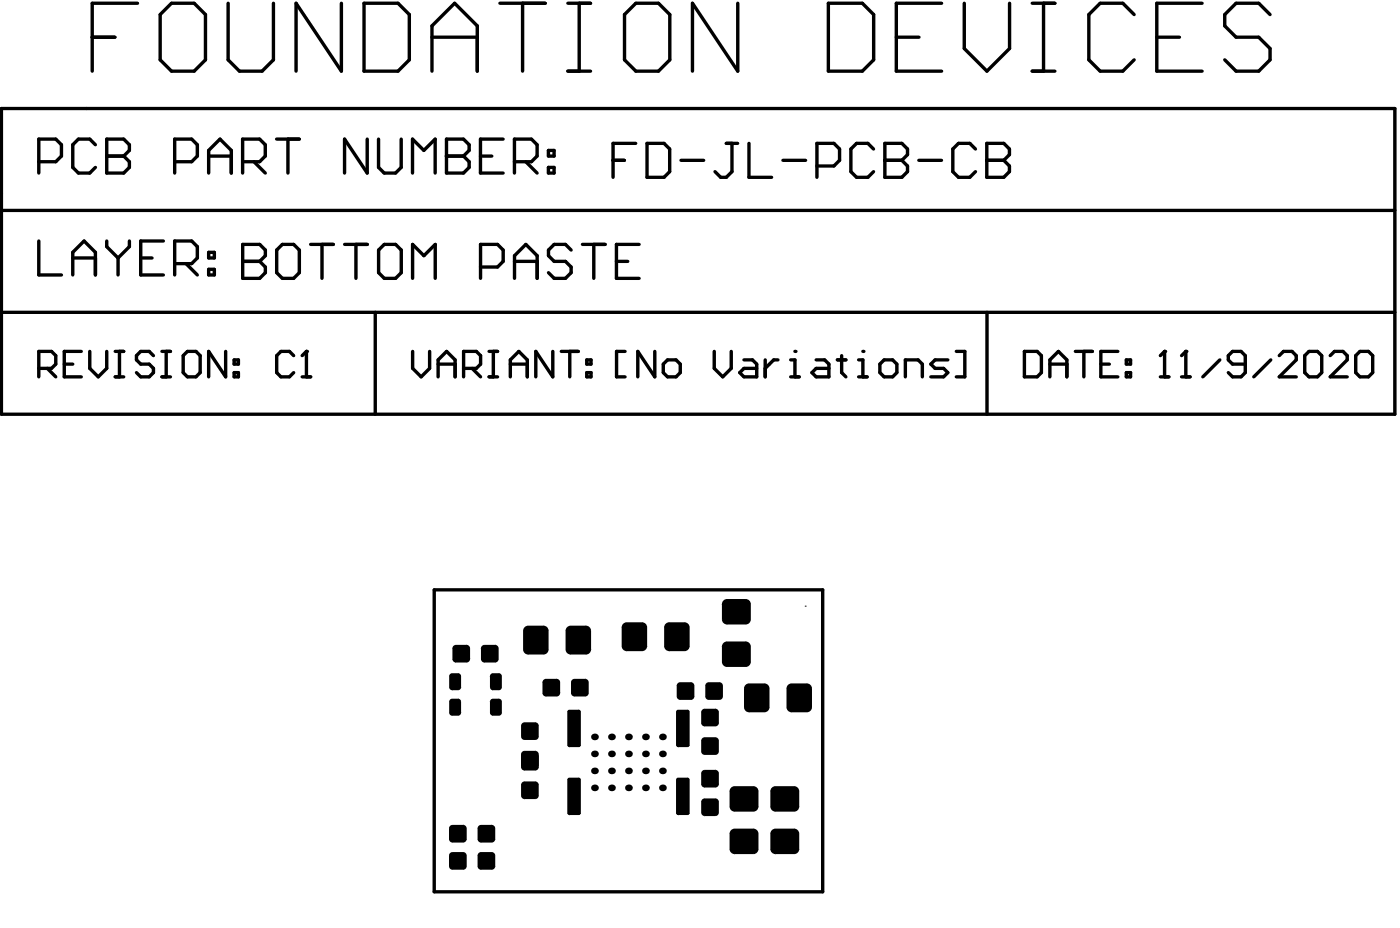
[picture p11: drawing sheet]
<svg xmlns="http://www.w3.org/2000/svg" width="137mm" height="91mm" viewBox="0 0 137 91" stroke-linecap="round" stroke-linejoin="round" font-family="sans-serif">
<g fill="none" stroke="#000" stroke-width=".33">
<path d="M.1 10.6h136.3v29.9h-136.3zM3.8 15.8h1.7l.5-.6v-1.1l-.5-.5h-1.7v3.3M9 3.6h2.2M9.3 14.1l-.5-.5h-1.1l-.6 .5v2.3l.6 .5h1.1l.5-.5M10.4 13.6h1.7l.6 .5v.6l-.6 .5 .6 .6v.6l-.6 .5h-1.7zM10.4 15.2h1.7M13.4 .3h-4.4v6.7M15.7 1.4l1.1-1.1h2.2l1.1 1.1v4.4l-1.1 1.2h-2.2l-1.1-1.2zM17.1 15.8h1.6l.6-.6v-1.1l-.6-.5h-1.6v3.3M20.4 16.9v-2.2l1.1-1.1 1.1 1.1v2.2M20.4 15.2h2.2M22.3 .3v5.5l1.1 1.2h2.2l1.1-1.2v-5.5"/>
<path d="M23.7 15.8h1.7l.5-.6v-1.1l-.5-.5h-1.7v3.3M24.8 15.8l1.1 1.1M27 13.6h2.3M28.2 13.6v3.3M33.4 .3v6.7l-4.5-6.7v6.7M35.6 .3h3.3l1.1 1.1v4.4l-1.1 1.2h-3.3zM35.9 13.6v3.3l-2.2-3.3v3.3M37 13.6v2.8l.6 .5h1.1l.5-.5v-2.8M40.3 16.9v-3.3l1.1 1.1 1.1-1.1v3.3M42.2 3.6h4.5M42.2 7v-4.5l2.2-2.2 2.3 2.2v4.5M43.7 13.6h1.6l.6 .5v.6l-.6 .5 .6 .6v.6l-.6 .5h-1.6z"/>
<path d="M43.7 15.2h1.6M47 15.2h1.1M48.9 .3h4.4M49.2 13.6h-2.2v3.3h2.2M50.3 15.8h1.7l.5-.6v-1.1l-.5-.5h-1.7v3.3M51.1 .3v6.7M51.4 15.8l1.1 1.1M53.6 16.4h.6v.5h-.6zM53.6 14.7h.6v.5h-.6zM55.5 .3h2.2M55.5 7h2.2M56.6 .3v6.7"/>
<path d="M59.9 15.7h1.1M61.1 1.4l1.1-1.1h2.2l1.1 1.1v4.4l-1.1 1.2h-2.2l-1.1-1.2zM62.2 14h-2.3v3.3M63.3 14h1.6l.6 .6v2.2l-.6 .5h-1.6zM66.6 15.7h2.2M71 14h1.1M71.6 14v2.8l-.6 .5h-.5l-.6-.5M72.1 .3v6.7l-4.4-6.7v6.7M73.2 14v3.3h2.2M76.5 15.7h2.3M79.9 16.2h1.6l.6-.5v-1.1l-.6-.6h-1.6v3.3M81 .3h3.3l1.1 1.1v4.4l-1.1 1.2h-3.3z"/>
<path d="M85.4 14.6l-.5-.6h-1.2l-.5 .6v2.2l.5 .5h1.2l.5-.5M86.5 14h1.7l.5 .6v.5l-.5 .6 .5 .5v.6l-.5 .5h-1.7zM86.5 15.7h1.7M87.6 3.6h2.2M89.8 15.7h2.2M92.1 .3h-4.5v6.7h4.5M94.3 .3v4.4l2.2 2.3 2.2-2.3v-4.4M95.4 14.6l-.6-.6h-1.1l-.5 .6v2.2l.5 .5h1.1l.6-.5M96.5 14h1.6l.6 .6v.5l-.6 .6 .6 .5v.6l-.6 .5h-1.6zM96.5 15.7h1.6M100.9 .3h2.2M100.9 7h2.2"/>
<path d="M102 .3v6.7M110.9 1.4l-1.1-1.1h-2.2l-1.1 1.1v4.4l1.1 1.2h2.2l1.1-1.2M113.1 3.6h2.2M117.5 .3h-4.4v6.7h4.4M124.2 1.4l-1.1-1.1h-2.2l-1.2 1.1v1.1l1.2 1.1h2.2l1.1 1.1v1.1l-1.1 1.2h-2.2l-1.2-1.2M.1 20.6h136.3M.1 30.5h136.3M3.8 23.5v3.4h2.2M3.8 36h1.2l.5-.4v-.9l-.5-.4h-1.2v2.5M4.6 36l.9 .8M6.3 35.6h.8M7.1 26.9v-2.2l1.1-1.2 1.1 1.2v2.2"/>
<path d="M7.1 25.2h2.2M7.9 34.3h-1.6v2.5h1.6M8.8 34.3v1.7l.8 .8 .8-.8v-1.7M10.4 23.5v.6l1.1 1.1M11.3 34.3h.8M11.3 36.8h.8M11.5 25.2v1.7M11.7 34.3v2.5M12.7 23.5v.6l-1.2 1.1M13.8 25.2h1.1M15 34.7l-.4-.4h-.8l-.5 .4v.5l.5 .4h.8l.4 .4v.4l-.4 .4h-.8l-.5-.4M15.8 34.3h.9"/>
<path d="M15.8 36.8h.9M16 23.5h-2.2v3.4h2.2M16.2 34.3v2.5M17.1 25.8h1.6l.6-.6v-1.1l-.6-.6h-1.6v3.4M17.9 34.7l.4-.4h.9l.4 .4v1.7l-.4 .4h-.9l-.4-.4zM18.2 25.8l1.1 1.1M20.4 24.7h.6v.5h-.6zM20.4 26.3h.6v.6h-.6zM22.1 34.3v2.5l-1.7-2.5v2.5M22.9 36.4h.4v.4h-.4zM22.9 35.2h.4v.4h-.4zM23.7 23.9h1.7l.5 .5v.6l-.5 .5 .5 .6v.5l-.5 .6h-1.7z"/>
<path d="M23.7 25.5h1.7M27.1 24.4l.5-.5h1.1l.6 .5v2.2l-.6 .6h-1.1l-.5-.6zM28.7 34.7l-.4-.4h-.8l-.4 .4v1.7l.4 .4h.8l.4-.4M29.5 36.8h.9M29.5 34.7l.5-.4v2.5M30.4 23.9h2.2M31.5 23.9v3.3M33.7 23.9h2.2M34.8 23.9v3.3M36.7 30.5v10M37 24.4l.6-.5h1.1l.5 .5v2.2l-.5 .6h-1.1l-.6-.6zM40.3 27.2v-3.3l1.1 1.1 1.2-1.1v3.3"/>
<path d="M40.3 34.3v1.7l.9 .8 .8-.8v-1.7M42.8 35.6h1.7M42.8 36.8v-1.6l.9-.9 .8 .9v1.6M45.3 36h1.3l.4-.4v-.9l-.4-.4h-1.3v2.5M46.2 36l.8 .8M47 26.1h1.6l.6-.6v-1.1l-.6-.5h-1.6v3.3M47.8 34.3h.8M47.8 36.8h.8M48.2 34.3v2.5M49.9 35.6h1.7M49.9 36.8v-1.6l.8-.9 .9 .9v1.6M50.3 25.5h2.2"/>
<path d="M50.3 27.2v-2.2l1.1-1.1 1.1 1.1v2.2M54 34.3v2.5l-1.6-2.5v2.5M54.9 34.3h1.6M55.7 34.3v2.5M55.8 24.4l-.5-.5h-1.1l-.6 .5v.6l.6 .5h1.1l.5 .6v.5l-.5 .6h-1.1l-.6-.6M56.9 23.9h2.3M57.4 36.4h.4v.4h-.4zM57.4 35.2h.4v.4h-.4zM58.1 23.9v3.3M60.3 25.5h1.1M61.1 34.3h-.8v2.5h.8M62.5 23.9h-2.2v3.3h2.2"/>
<path d="M64 34.3v2.5l-1.6-2.5v2.5M64.8 35.6l.5-.4h.8l.4 .4v.8l-.4 .4h-.8l-.5-.4zM69.8 34.3v1.7l.9 .8 .8-.8v-1.7M72.7 35.2h.9l.4 .4v1.2h-1.3l-.4-.4 .4-.4h1.3M74.8 35.2v1.6M76.1 35.2h-.5l-.8 .8M77.3 36.8h.8M77.3 35.2h.4v1.6M79.8 35.2h.8l.4 .4v1.2h-1.2l-.4-.4 .4-.4h1.2M81.9 35.2h.8M82.3 34.7v1.7l.4 .4M83.9 36.8h.9"/>
<path d="M83.9 35.2h.5v1.6M86 35.6l.4-.4h.9l.4 .4v.8l-.4 .4h-.9l-.4-.4zM88.5 36.8v-1.6h1.3l.4 .4v1.2M92.7 35.2h-1.3l-.4 .4 .4 .4h.9l.4 .4-.4 .4h-1.3M93.5 34.3h.8v2.5h-.8M96.5 30.5v10M100.2 34.3h1.2l.4 .4v1.7l-.4 .4h-1.2zM102.6 35.6h1.7M102.6 36.8v-1.6l.9-.9 .8 .9v1.6M105.1 34.3h1.7M106 34.3v2.5M107.6 35.6h.9"/>
<path d="M109.3 34.3h-1.7v2.5h1.7M110.1 36.4h.4v.4h-.4zM110.1 35.2h.4v.4h-.4zM113.4 36.8h.9M113.4 34.7l.5-.4v2.5M115.5 36.8h.9M115.5 34.7l.4-.4v2.5M119.3 35.2l-1.7 1.6M121.8 35.6h-1.3l-.4-.4v-.5l.4-.4h.8l.5 .4v1.7l-.5 .4h-.8l-.4-.4M124.2 35.2l-1.6 1.6M125.1 34.7l.4-.4h.8l.4 .4v.5l-1.6 1.6h1.6M127.6 34.7l.4-.4h.8l.4 .4v1.7l-.4 .4h-.8l-.4-.4z"/>
<path d="M130.1 34.7l.4-.4h.8l.4 .4v.5l-1.6 1.6h1.6M132.5 34.7l.5-.4h.8l.4 .4v1.7l-.4 .4h-.8l-.5-.4zM42.5 57.6h37.9v29.5h-37.9z"/>
</g>
<g fill="#000">
<path d="M70.6 59h.5zM70.6 58.8l.2-.2 .3-.1v.5h-.5z"/>
<path d="M72.9 58.5v.5zM72.9 58.5l.3 .1 .1 .2 .1 .2h-.5z"/>
<path d="M43.9 66.1h.3zM44 65.9l.2-.1v.3h-.3z"/>
<path d="M44.2 67.1v.3zM43.9 67.1h.3v.3h-.1z"/>
<path d="M43.9 68.6h.3zM44 68.4l.2-.1v.3h-.3z"/>
<path d="M44.2 69.6v.3zM43.9 69.6h.3v.3h-.1z"/>
<path d="M44.2 63.3h.4zM44.3 63.2l.3-.2v.3h-.4z"/>
<path d="M44.6 64.4v.3zM44.2 64.4h.4v.3h-.2z"/>
<path d="M44.8 67.1h.3zM44.8 67.1h.3l-.2 .3h-.1z"/>
<path d="M44.8 65.8v.3zM44.8 65.8h.1l.2 .3h-.3z"/>
<path d="M44.8 69.6h.3zM44.8 69.6h.3l-.2 .3h-.1z"/>
<path d="M44.8 68.3v.3zM44.8 68.3h.1l.2 .3h-.3z"/>
<path d="M45.6 64.4h.4zM45.6 64.4h.4l-.2 .3h-.2z"/>
<path d="M45.6 63v.3zM45.6 63h.2l.2 .3h-.4z"/>
<path d="M47 63.3h.4zM47.1 63.2l.3-.2v.3h-.4z"/>
<path d="M47.4 64.4v.3zM47 64.4h.4v.3h-.2z"/>
<path d="M47.9 66.1h.3zM47.9 65.9l.3-.1v.3h-.3z"/>
<path d="M48.2 67.1v.3zM47.9 67.1h.3v.3l-.3-.1z"/>
<path d="M47.9 68.6h.3zM47.9 68.4l.3-.1v.3h-.3z"/>
<path d="M48.2 69.6v.3zM47.9 69.6h.3v.3l-.3-.1z"/>
<path d="M48.4 64.4h.4zM48.4 64.4h.4l-.1 .2-.3 .1z"/>
<path d="M48.4 63v.3zM48.4 63l.3 .2 .1 .1h-.4z"/>
<path d="M48.8 67.1h.3zM48.8 67.1h.3l-.1 .2-.2 .1z"/>
<path d="M48.8 65.8v.3zM48.8 65.8h.1l.2 .3h-.3z"/>
<path d="M48.8 69.6h.3zM48.8 69.6h.3l-.1 .2-.2 .1z"/>
<path d="M48.8 68.3v.3zM48.8 68.3l.2 .1 .1 .2h-.3z"/>
<path d="M51.3 74.9v.4zM50.9 74.9h.4v.4l-.3-.2z"/>
<path d="M50.9 73.9h.4zM51 73.7l.3-.1v.3h-.4z"/>
<path d="M50.9 73.7h.4zM51 73.5l.3-.1v.3h-.4z"/>
<path d="M51.3 74.7v.4zM50.9 74.7h.4v.4l-.3-.2z"/>
<path d="M51.3 77.7v.4zM50.9 77.7h.4v.4l-.2-.1z"/>
<path d="M50.9 76.7h.4zM51 76.5l.3-.2v.4h-.4z"/>
<path d="M50.9 70.9h.4zM51 70.7l.3-.1v.3h-.4z"/>
<path d="M51.3 71.9v.4zM50.9 71.9h.4v.4l-.2-.1z"/>
<path d="M51.1 61.6h.5zM51.2 61.4l.2-.2 .2-.1v.5h-.5z"/>
<path d="M51.6 63.5v.4zM51.1 63.5h.5v.4h-.2l-.2-.2z"/>
<path d="M52.3 74.9h.4zM52.3 74.9h.4l-.2 .3-.2 .1z"/>
<path d="M52.3 73.6v.3zM52.3 73.6l.3 .1 .1 .2h-.4z"/>
<path d="M52.3 73.4v.3zM52.3 73.4h.2l.2 .3h-.4z"/>
<path d="M52.3 74.7h.4zM52.3 74.7h.4l-.2 .3-.2 .1z"/>
<path d="M52.3 77.7h.4zM52.3 77.7h.4l-.2 .3-.2 .1z"/>
<path d="M52.3 76.3v.4zM52.3 76.3l.2 .1 .2 .3h-.4z"/>
<path d="M52.3 70.6v.3zM52.3 70.6h.2l.2 .3h-.4z"/>
<path d="M52.3 71.9h.4zM52.3 71.9h.4l-.2 .3-.2 .1z"/>
<path d="M53.1 63.5h.5zM53.1 63.5h.5v.2l-.2 .2h-.3z"/>
<path d="M53.1 61.1v.5zM53.1 61.1l.3 .1 .2 .2v.2h-.5z"/>
<path d="M53 66.7h.4zM53.1 66.5l.3-.2v.4h-.4z"/>
<path d="M53.4 67.7v.3zM53 67.7h.4v.3h-.2z"/>
<path d="M54.4 67.7h.4zM54.4 67.7h.4l-.2 .3h-.2z"/>
<path d="M54.4 66.3v.4zM54.4 66.3l.2 .1 .2 .3h-.4z"/>
<path d="M55.5 76.2h.2zM55.5 76h.2v.2h-.2z"/>
<path d="M55.7 79.4v.2zM55.5 79.4h.2v.2z"/>
<path d="M55.5 69.5h.2zM55.5 69.4l.2-.1v.2h-.2z"/>
<path d="M55.7 72.8v.2zM55.5 72.8h.2v.2z"/>
<path d="M55.3 61.6h.5zM55.4 61.4l.1-.2 .3-.1v.5h-.5z"/>
<path d="M55.8 63.5v.4zM55.3 63.5h.5v.4h-.3l-.1-.2z"/>
<path d="M55.8 66.7h.4zM55.9 66.5l.3-.2v.4h-.4z"/>
<path d="M56.2 67.7v.3zM55.8 67.7h.4v.3h-.2z"/>
<path d="M56.6 79.4h.2zM56.6 79.4h.2l-.2 .2z"/>
<path d="M56.6 76v.2zM56.6 76l.2 .2h-.2z"/>
<path d="M56.6 72.8h.2zM56.6 72.8h.2l-.2 .2z"/>
<path d="M56.6 69.3v.2zM56.6 69.3l.2 .2h-.2z"/>
<path d="M57.2 67.7h.4zM57.2 67.7h.4l-.2 .3h-.2z"/>
<path d="M57.2 66.3v.4zM57.2 66.3l.2 .1 .2 .3h-.4z"/>
<path d="M57.3 63.5h.5zM57.3 63.5h.5l-.1 .2-.2 .2h-.2z"/>
<path d="M57.3 61.1v.5zM57.3 61.1l.2 .1 .2 .2 .1 .2h-.5z"/>
<path d="M60.8 61.3h.5zM60.8 61l.2-.1 .3-.1v.5h-.5z"/>
<path d="M61.3 63.1v.5zM60.8 63.1h.5v.5l-.3-.1-.2-.1z"/>
<path d="M62.8 63.1h.5zM62.8 63.1h.5l-.1 .3-.2 .1-.2 .1z"/>
<path d="M62.8 60.8v.5zM62.8 60.8l.2 .1 .2 .1 .1 .3h-.5z"/>
<path d="M64.9 61.3h.5zM65 61l.2-.1 .2-.1v.5h-.5z"/>
<path d="M65.4 63.1v.5zM64.9 63.1h.5v.5l-.2-.1-.2-.1z"/>
<path d="M66.1 76.2h.2zM66.2 76h.1v.2h-.2z"/>
<path d="M66.3 79.4v.2zM66.1 79.4h.2v.2z"/>
<path d="M66.1 69.5h.2zM66.2 69.4l.1-.1v.2h-.2z"/>
<path d="M66.3 72.8v.2zM66.1 72.8h.2v.2z"/>
<path d="M66.2 67h.3zM66.2 66.8l.3-.1v.3h-.3z"/>
<path d="M66.5 68v.4zM66.2 68h.3v.4l-.2-.1z"/>
<path d="M66.9 63.1h.5zM66.9 63.1h.5v.3l-.2 .1-.3 .1z"/>
<path d="M66.9 60.8v.5zM66.9 60.8l.3 .1 .2 .1v.3h-.5z"/>
<path d="M67.2 79.4h.2zM67.2 79.4h.2l-.2 .2z"/>
<path d="M67.2 76v.2zM67.2 76l.2 .2h-.2z"/>
<path d="M67.2 72.8h.2zM67.2 72.8h.2l-.2 .2z"/>
<path d="M67.2 69.3v.2zM67.2 69.3l.2 .2h-.2z"/>
<path d="M67.5 68h.4zM67.5 68h.4l-.2 .3-.2 .1z"/>
<path d="M67.5 66.7v.3zM67.5 66.7h.2l.2 .3h-.4z"/>
<path d="M68.9 76.6v.3zM68.6 76.6h.3v.3l-.3-.1z"/>
<path d="M68.6 75.6h.3zM68.6 75.4l.3-.2v.4h-.3z"/>
<path d="M68.6 72.4h.3zM68.6 72.2l.3-.2v.4h-.3z"/>
<path d="M68.9 73.4v.4zM68.6 73.4h.3v.4l-.3-.2z"/>
<path d="M68.6 69.6h.3zM68.6 69.4l.3-.2v.4h-.3z"/>
<path d="M68.9 70.6v.4zM68.6 70.6h.3v.4l-.3-.2z"/>
<path d="M68.9 79.4v.3zM68.6 79.4h.3v.3l-.3-.1z"/>
<path d="M68.6 78.3h.3zM68.6 78.2l.3-.2v.3h-.3z"/>
<path d="M69 67h.3zM69 66.8l.3-.1v.3h-.3z"/>
<path d="M69.3 68v.4zM69 68h.3v.4l-.2-.1z"/>
<path d="M69.9 76.6h.4zM69.9 76.6h.4l-.2 .3h-.2z"/>
<path d="M69.9 75.2v.4zM69.9 75.2l.2 .1 .2 .3h-.4z"/>
<path d="M69.9 72v.4zM69.9 72l.2 .1 .2 .3h-.4z"/>
<path d="M69.9 73.4h.4zM69.9 73.4h.4l-.2 .3-.2 .1z"/>
<path d="M69.9 69.2v.4zM69.9 69.2l.3 .2 .1 .2h-.4z"/>
<path d="M69.9 70.6h.4zM69.9 70.6h.4l-.2 .3-.2 .1z"/>
<path d="M69.9 79.4h.4zM69.9 79.4h.4l-.2 .3h-.2z"/>
<path d="M69.9 78v.3zM69.9 78l.3 .2 .1 .1h-.4z"/>
<path d="M70.3 68h.4zM70.3 68h.4l-.2 .3-.2 .1z"/>
<path d="M70.3 66.7v.3zM70.3 66.7h.2l.2 .3h-.4z"/>
<path d="M71.1 60.5v.5zM70.6 60.5h.5v.5l-.3-.1-.2-.1z"/>
<path d="M71.1 64.7v.5zM70.6 64.7h.5v.5l-.3-.1-.2-.2z"/>
<path d="M70.6 63.2h.5zM70.6 62.9l.2-.2h.3v.5h-.5z"/>
<path d="M71.8 78.8v.5zM71.3 78.8h.5v.5l-.2-.1-.2-.1z"/>
<path d="M71.3 77.3h.5zM71.4 77.1l.2-.2 .2-.1v.5h-.5z"/>
<path d="M72.9 60.5h.5zM72.9 60.5h.5l-.1 .3-.1 .1-.3 .1z"/>
<path d="M72.9 64.7h.5zM72.9 64.7h.5l-.1 .2-.1 .2-.3 .1z"/>
<path d="M72.9 62.7v.5zM72.9 62.7h.3l.1 .2 .1 .3h-.5z"/>
<path d="M72.7 67.3h.5zM72.8 67l.2-.2h.2v.5h-.5z"/>
<path d="M73.2 69.1v.5zM72.7 69.1h.5v.5l-.2-.1-.2-.2z"/>
<path d="M73.7 78.8h.5zM73.7 78.8h.5l-.1 .3-.2 .1-.2 .1z"/>
<path d="M73.7 76.8v.5zM73.7 76.8l.2 .1 .2 .2 .1 .2h-.5z"/>
<path d="M74.7 69.1h.5zM74.7 69.1h.5v.2l-.2 .2-.3 .1z"/>
<path d="M74.7 66.8v.5zM74.7 66.8h.3l.2 .2v.3h-.5z"/>
<path d="M75.8 78.8v.5zM75.3 78.8h.5v.5l-.2-.1-.2-.1z"/>
<path d="M75.3 77.3h.5zM75.4 77.1l.2-.2 .2-.1v.5h-.5z"/>
<path d="M76.9 67.3h.5zM77 67l.1-.2h.3v.5h-.5z"/>
<path d="M77.4 69.1v.5zM76.9 69.1h.5v.5l-.3-.1-.1-.2z"/>
<path d="M77.6 78.8h.5zM77.6 78.8h.5v.3l-.2 .1-.3 .1z"/>
<path d="M77.6 76.8v.5zM77.6 76.8l.3 .1 .2 .2v.2h-.5z"/>
<path d="M78.9 69.1h.5zM78.9 69.1h.5l-.1 .2-.2 .2-.2 .1z"/>
<path d="M78.9 66.8v.5zM78.9 66.8h.2l.2 .2 .1 .3h-.5z"/>
<path d="M43.9 80.9h.3zM43.9 80.8l.3-.2v.3h-.3z"/>
<path d="M44.2 82v.3zM43.9 82h.3v.3h-.1z"/>
<path d="M43.9 83.6h.3zM43.9 83.4l.3-.2v.4h-.3z"/>
<path d="M44.2 84.6v.4zM43.9 84.6h.3v.4l-.1-.1z"/>
<path d="M45.3 82h.3zM45.3 82h.3l-.1 .3h-.2z"/>
<path d="M45.3 80.6v.3zM45.3 80.6h.2l.1 .3h-.3z"/>
<path d="M45.3 84.6h.3zM45.3 84.6h.3l-.1 .3-.2 .1z"/>
<path d="M45.3 83.2v.4zM45.3 83.2l.3 .2v.2h-.3z"/>
<path d="M46.7 80.9h.3zM46.7 80.8l.3-.2v.3h-.3z"/>
<path d="M47 82v.3zM46.7 82h.3v.3h-.1z"/>
<path d="M46.7 83.6h.3zM46.7 83.4l.3-.2v.4h-.3z"/>
<path d="M47 84.6v.4zM46.7 84.6h.3v.4l-.1-.1z"/>
<path d="M48.1 82h.3zM48.1 82h.3l-.2 .3h-.1z"/>
<path d="M48.1 80.6v.3zM48.1 80.6h.1l.2 .3h-.3z"/>
<path d="M48.1 84.6h.3zM48.1 84.6h.3l-.2 .3-.1 .1z"/>
<path d="M48.1 83.2v.4zM48.1 83.2l.3 .2v.2h-.3z"/>
<path d="M71.8 82.9v.5zM71.3 82.9h.5v.5h-.2l-.2-.2z"/>
<path d="M71.3 81.5h.5zM71.4 81.2l.2-.2h.2v.5h-.5z"/>
<path d="M73.7 82.9h.5zM73.7 82.9h.5l-.1 .3-.2 .2h-.2z"/>
<path d="M73.7 81v.5zM73.7 81h.2l.2 .2 .1 .3h-.5z"/>
<path d="M75.8 82.9v.5zM75.3 82.9h.5v.5h-.2l-.2-.2z"/>
<path d="M75.3 81.5h.5zM75.4 81.2l.2-.2h.2v.5h-.5z"/>
<path d="M77.6 82.9h.5zM77.6 82.9h.5v.3l-.2 .2h-.3z"/>
<path d="M77.6 81v.5zM77.6 81h.3l.2 .2v.3h-.5z"/>
<circle cx="10.4" cy="15.2" r=".16"/>
<circle cx="43.7" cy="15.2" r=".16"/>
<circle cx="86.5" cy="15.7" r=".16"/>
<circle cx="96.5" cy="15.7" r=".16"/>
<circle cx="23.7" cy="25.5" r=".16"/>
<circle cx="30" cy="34.3" r=".16"/>
<circle cx="77.7" cy="34.3" r=".16"/>
<circle cx="84.4" cy="34.3" r=".16"/>
<circle cx="113.9" cy="34.3" r=".16"/>
<circle cx="115.9" cy="34.3" r=".16"/>
<circle cx="58.1" cy="77" r=".33"/>
<circle cx="58.1" cy="72" r=".33"/>
<circle cx="58.1" cy="75.3" r=".33"/>
<circle cx="58.1" cy="73.7" r=".33"/>
<circle cx="59.8" cy="72" r=".33"/>
<circle cx="59.8" cy="77" r=".33"/>
<circle cx="59.8" cy="75.3" r=".33"/>
<circle cx="59.8" cy="73.7" r=".33"/>
<circle cx="61.4" cy="77" r=".33"/>
<circle cx="61.4" cy="75.3" r=".33"/>
<circle cx="61.4" cy="72" r=".33"/>
<circle cx="61.4" cy="73.7" r=".33"/>
<circle cx="63.1" cy="77" r=".33"/>
<circle cx="63.1" cy="72" r=".33"/>
<circle cx="63.1" cy="75.3" r=".33"/>
<circle cx="63.1" cy="73.7" r=".33"/>
<circle cx="64.8" cy="72" r=".33"/>
<circle cx="64.8" cy="75.3" r=".33"/>
<circle cx="64.8" cy="77" r=".33"/>
<circle cx="64.8" cy="73.7" r=".33"/>
</g>
<g fill="#000">
<path d="M43.9 66.1l.3-.3h.6l.3 .3v1l-.3 .3h-.6l-.3-.3z" fill-rule="evenodd"/>
<path d="M43.9 68.6l.3-.3h.6l.3 .3v1l-.3 .3h-.6l-.3-.3z" fill-rule="evenodd"/>
<path d="M44.2 63.3l.4-.3h1l.4 .3v1.1l-.4 .3h-1l-.4-.3z" fill-rule="evenodd"/>
<path d="M47 63.3l.4-.3h1l.4 .3v1.1l-.4 .3h-1l-.4-.3z" fill-rule="evenodd"/>
<path d="M47.9 66.1l.3-.3h.6l.3 .3v1l-.3 .3h-.6l-.3-.3z" fill-rule="evenodd"/>
<path d="M48.2 68.3h.6l.3 .3v1l-.3 .3h-.6l-.3-.3v-1z" fill-rule="evenodd"/>
<path d="M50.9 73.9l.4-.3h1l.4 .3v1l-.4 .4h-1l-.4-.4z" fill-rule="evenodd"/>
<path d="M50.9 76.7l.4-.4h1l.4 .4v1l-.4 .4h-1l-.4-.4z" fill-rule="evenodd"/>
<path d="M51.1 61.6l.5-.5h1.5l.5 .5v1.9l-.5 .4h-1.5l-.5-.4z" fill-rule="evenodd"/>
<path d="M50.9 73.7l.4-.3h1l.4 .3v1l-.4 .4h-1l-.4-.4z" fill-rule="evenodd"/>
<path d="M50.9 70.9l.4-.3h1l.4 .3v1l-.4 .4h-1l-.4-.4z" fill-rule="evenodd"/>
<path d="M53 66.7l.4-.4h1l.4 .4v1l-.4 .3h-1l-.4-.3z" fill-rule="evenodd"/>
<path d="M55.5 76.2l.2-.2h.9l.2 .2v3.2l-.2 .2h-.9l-.2-.2z" fill-rule="evenodd"/>
<path d="M55.3 61.6l.5-.5h1.5l.5 .5v1.9l-.5 .4h-1.5l-.5-.4z" fill-rule="evenodd"/>
<path d="M55.8 66.7l.4-.4h1l.4 .4v1l-.4 .3h-1l-.4-.3z" fill-rule="evenodd"/>
<path d="M55.5 69.5l.2-.2h.9l.2 .2v3.3l-.2 .2h-.9l-.2-.2z" fill-rule="evenodd"/>
<path d="M61.3 60.8h1.5l.5 .5v1.8l-.5 .5h-1.5l-.5-.5v-1.8z" fill-rule="evenodd"/>
<path d="M65.4 60.8h1.5l.5 .5v1.8l-.5 .5h-1.5l-.5-.5v-1.8z" fill-rule="evenodd"/>
<path d="M66.1 76.2l.2-.2h.9l.2 .2v3.2l-.2 .2h-.9l-.2-.2z" fill-rule="evenodd"/>
<path d="M66.1 69.5l.2-.2h.9l.2 .2v3.3l-.2 .2h-.9l-.2-.2z" fill-rule="evenodd"/>
<path d="M66.2 67l.3-.3h1l.4 .3v1l-.4 .4h-1l-.3-.4z" fill-rule="evenodd"/>
<path d="M68.6 75.6l.3-.4h1l.4 .4v1l-.4 .3h-1l-.3-.3z" fill-rule="evenodd"/>
<path d="M68.6 78.3l.3-.3h1l.4 .3v1.1l-.4 .3h-1l-.3-.3z" fill-rule="evenodd"/>
<path d="M68.6 72.4l.3-.4h1l.4 .4v1l-.4 .4h-1l-.3-.4z" fill-rule="evenodd"/>
<path d="M68.6 69.6l.3-.4h1l.4 .4v1l-.4 .4h-1l-.3-.4z" fill-rule="evenodd"/>
<path d="M69 67l.3-.3h1l.4 .3v1l-.4 .4h-1l-.3-.4z" fill-rule="evenodd"/>
<path d="M71.1 58.5h1.8l.5 .5v1.5l-.5 .5h-1.8l-.5-.5v-1.5z" fill-rule="evenodd"/>
<path d="M70.6 63.2l.5-.5h1.8l.5 .5v1.5l-.5 .5h-1.8l-.5-.5z" fill-rule="evenodd"/>
<path d="M71.8 76.8h1.9l.5 .5v1.5l-.5 .5h-1.9l-.5-.5v-1.5z" fill-rule="evenodd"/>
<path d="M72.7 67.3l.5-.5h1.5l.5 .5v1.8l-.5 .5h-1.5l-.5-.5z" fill-rule="evenodd"/>
<path d="M75.3 77.3l.5-.5h1.8l.5 .5v1.5l-.5 .5h-1.8l-.5-.5z" fill-rule="evenodd"/>
<path d="M76.9 67.3l.5-.5h1.5l.5 .5v1.8l-.5 .5h-1.5l-.5-.5z" fill-rule="evenodd"/>
<path d="M44.2 80.6h1.1l.3 .3v1.1l-.3 .3h-1.1l-.3-.3v-1.1z" fill-rule="evenodd"/>
<path d="M43.9 83.6l.3-.4h1.1l.3 .4v1l-.3 .4h-1.1l-.3-.4z" fill-rule="evenodd"/>
<path d="M47 80.6h1.1l.3 .3v1.1l-.3 .3h-1.1l-.3-.3v-1.1z" fill-rule="evenodd"/>
<path d="M46.7 83.6l.3-.4h1.1l.3 .4v1l-.3 .4h-1.1l-.3-.4z" fill-rule="evenodd"/>
<path d="M71.8 81h1.9l.5 .5v1.4l-.5 .5h-1.9l-.5-.5v-1.4z" fill-rule="evenodd"/>
<path d="M75.3 81.5l.5-.5h1.8l.5 .5v1.4l-.5 .5h-1.8l-.5-.5z" fill-rule="evenodd"/>
</g>
<path d="M78.7 59.2h.1" fill="none" stroke="#000" stroke-width=".1"/>
</svg>
